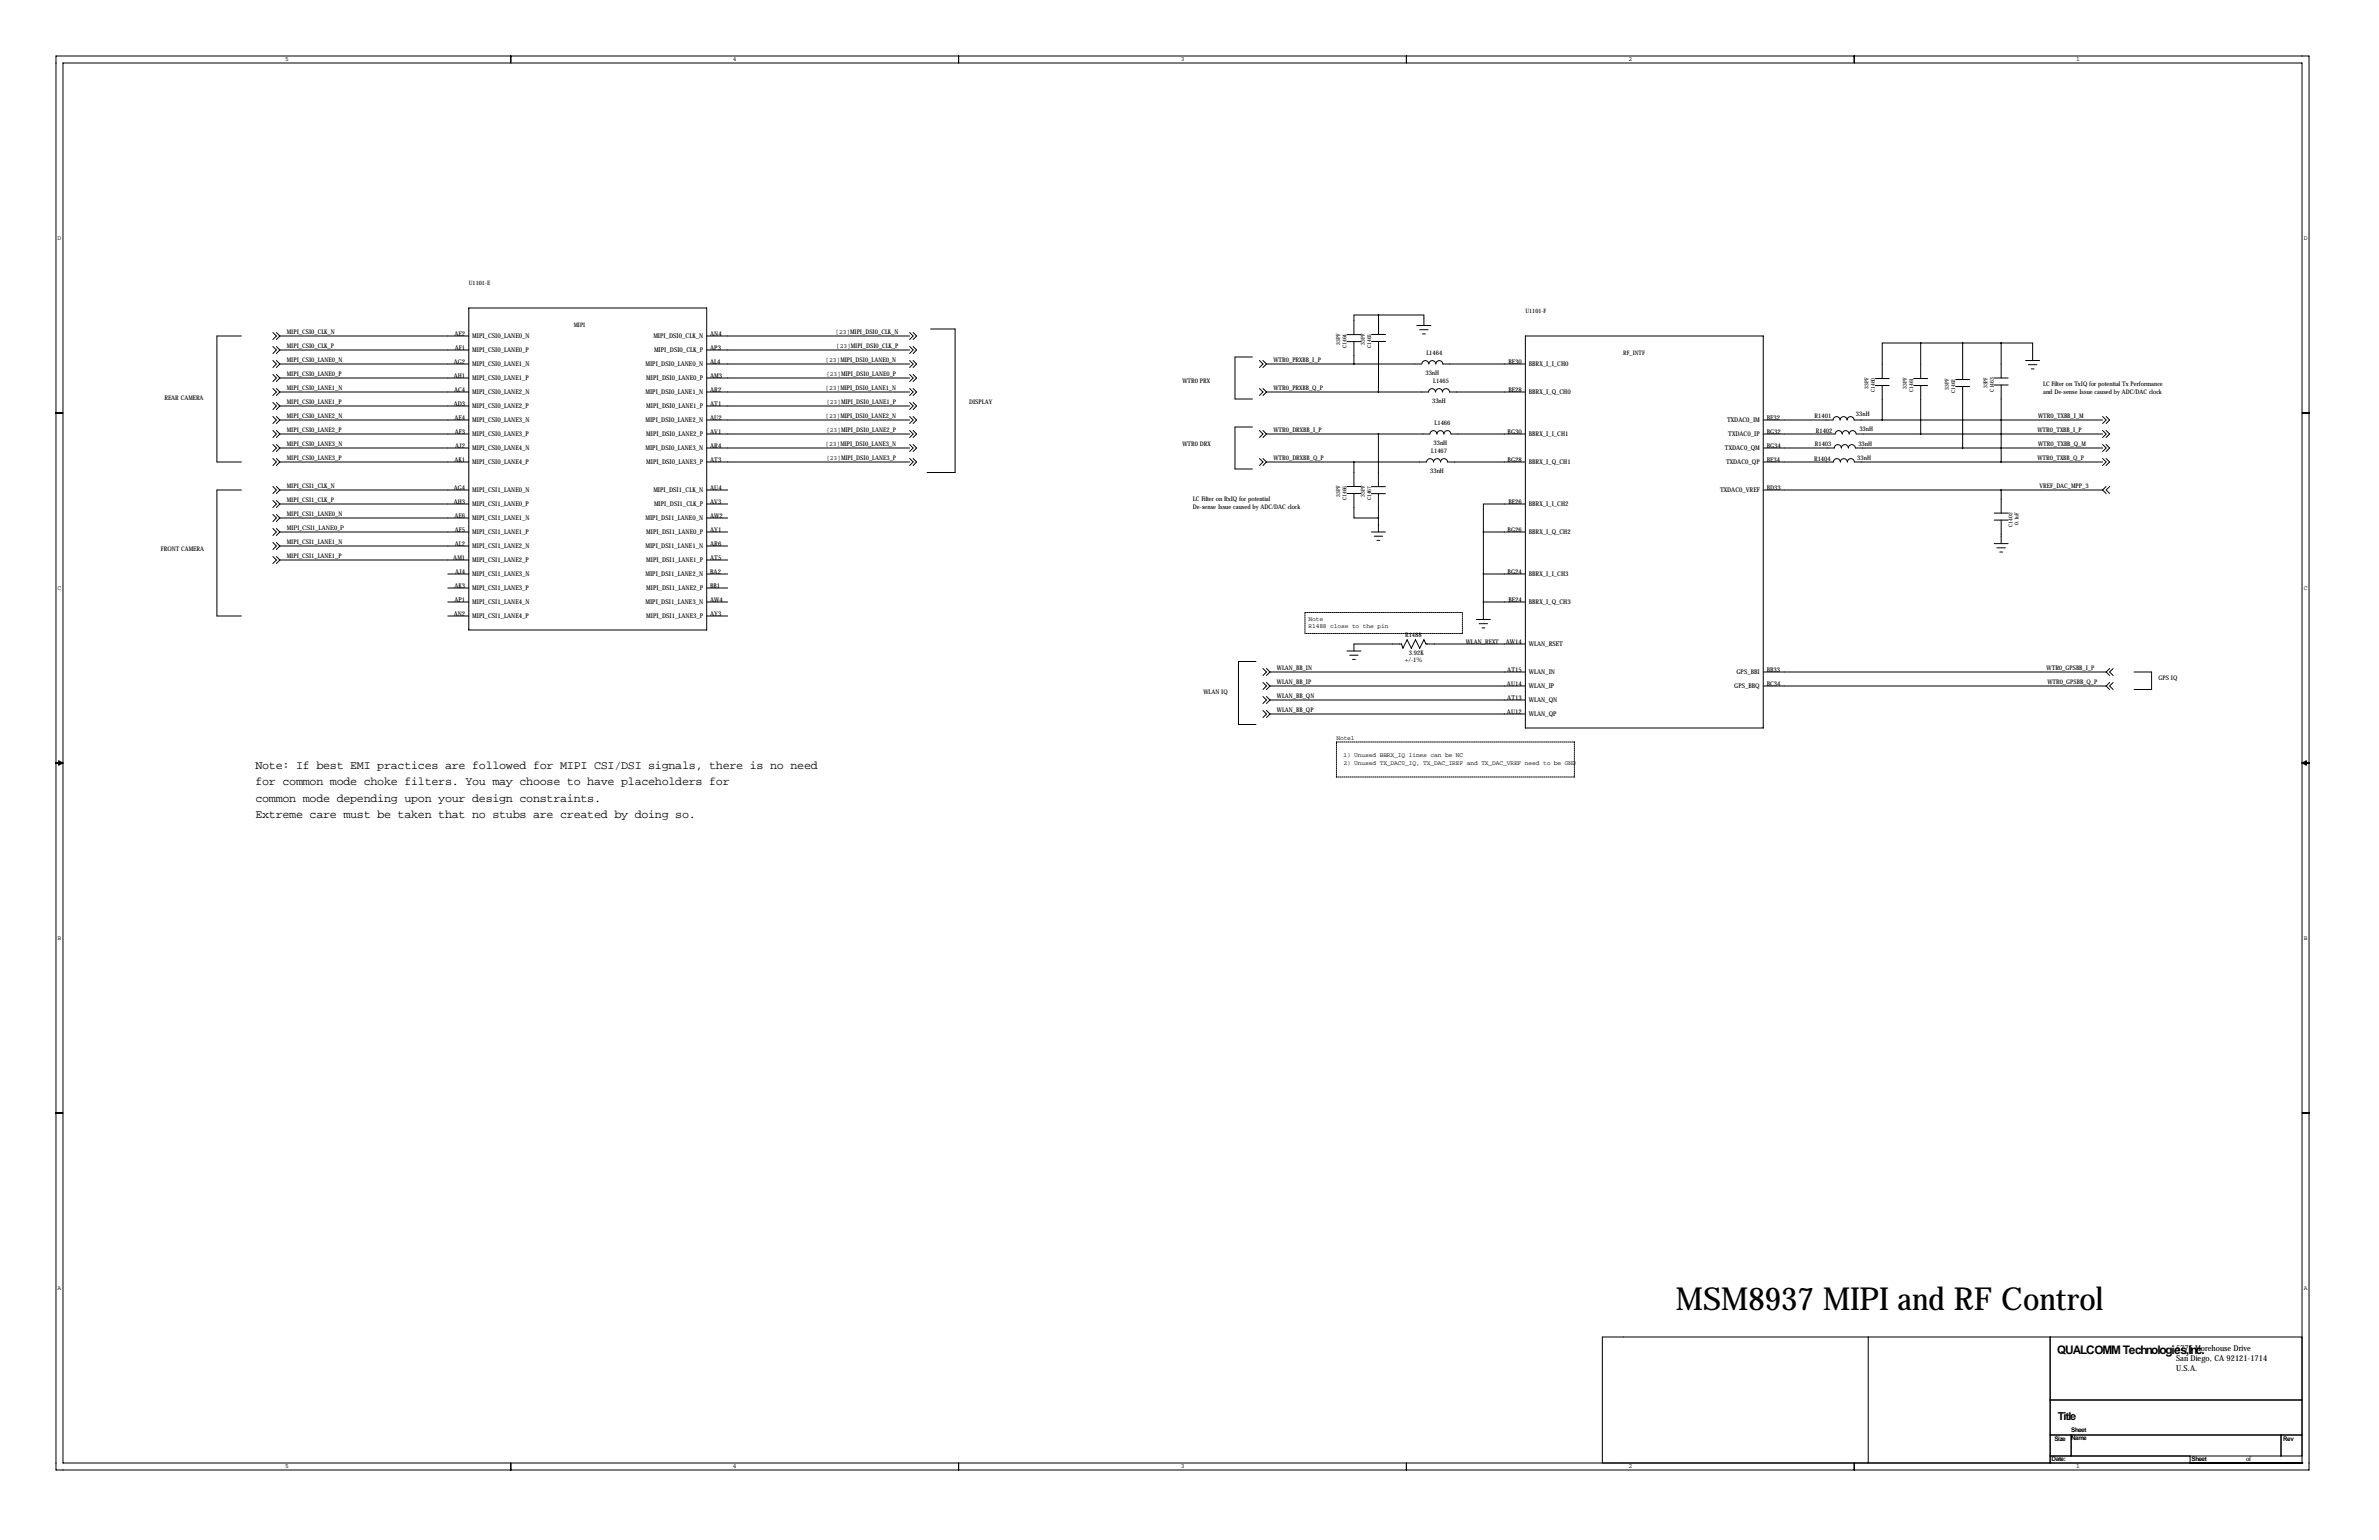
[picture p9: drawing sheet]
<svg xmlns="http://www.w3.org/2000/svg" width="864mm" height="559mm" viewBox="0 0 864 559" stroke-linecap="round" stroke-linejoin="round" font-family="sans-serif">
<defs><g id="words">
<text font-size="11.5" x="608.3" y="475.5">MSM8937 MIPI and RF Control</text>
<g font-size="4.3">
<text x="92.7" y="279.1">Note: If best EMI practices are followed for MIPI CSI/DSI signals, there is no need</text>
<text x="92.7" y="285">for common mode choke filters. You may choose to have placeholders for</text>
<text x="92.7" y="290.8">common mode depending upon your design constraints.</text>
<text x="92.7" y="296.7">Extreme care must be taken that no stubs are created by doing so.</text>
<text x="746.8" y="491.2">QUALCOMM Technologies,Inc.</text>
</g>
<text font-size="4" x="747" y="515.1">Title</text>
<g font-size="3">
<text x="789.9" y="490.1">5775 Morehouse Drive</text>
<text x="789.9" y="497.6">U.S.A.</text>
<text x="789.9" y="493.8">San Diego, CA 92121-1714</text>
</g>
<g font-size="2.4">
<text x="165" y="121.9">AE2</text>
<text x="171.4" y="122.8">MIPI_CSI0_LANE0_N</text>
<text x="237.2" y="122.8">MIPI_DSI0_CLK_N</text>
<text x="257.8" y="121.9">AN4</text>
<text x="165.1" y="127">AF1</text>
<text x="171.4" y="127.8">MIPI_CSI0_LANE0_P</text>
<text x="237.5" y="127.8">MIPI_DSI0_CLK_P</text>
<text x="257.8" y="127">AP3</text>
<text x="164.7" y="132.1">AG2</text>
<text x="164.7" y="137.2">AH1</text>
<text x="171.4" y="132.9">MIPI_CSI0_LANE1_N</text>
<text x="171.4" y="138">MIPI_CSI0_LANE1_P</text>
<text x="234.3" y="132.9">MIPI_DSI0_LANE0_N</text>
<text x="234.6" y="138">MIPI_DSI0_LANE0_P</text>
<text x="257.8" y="132.1">AL4</text>
<text x="257.8" y="137.2">AM3</text>
<text x="547.6" y="132.1">BE30</text>
<text x="555" y="132.9">BBRX_I_I_CH0</text>
<text x="164.8" y="142.2">AC4</text>
<text x="171.4" y="143.1">MIPI_CSI0_LANE2_N</text>
<text x="234.3" y="143.1">MIPI_DSI0_LANE1_N</text>
<text x="257.8" y="142.2">AR2</text>
<text x="547.6" y="142.2">BE28</text>
<text x="555" y="143.1">BBRX_I_Q_CH0</text>
<text x="164.7" y="147.3">AD3</text>
<text x="171.4" y="148.2">MIPI_CSI0_LANE2_P</text>
<text x="234.6" y="148.2">MIPI_DSI0_LANE1_P</text>
<text x="257.8" y="147.3">AT1</text>
<text x="165" y="152.4">AE4</text>
<text x="171.4" y="153.2">MIPI_CSI0_LANE3_N</text>
<text x="234.3" y="153.2">MIPI_DSI0_LANE2_N</text>
<text x="257.8" y="152.4">AU2</text>
<text x="627" y="153.2">TXDAC0_IM</text>
<text x="641.3" y="152.4">BE32</text>
<text x="165.1" y="157.5">AF3</text>
<text x="171.4" y="158.3">MIPI_CSI0_LANE3_P</text>
<text x="234.6" y="158.3">MIPI_DSI0_LANE2_P</text>
<text x="257.8" y="157.5">AV1</text>
<text x="547.3" y="157.5">BG30</text>
<text x="555" y="158.3">BBRX_I_I_CH1</text>
<text x="627.4" y="158.3">TXDAC0_IP</text>
<text x="641.3" y="157.5">BG32</text>
<text x="165" y="167.6">AK1</text>
<text x="165.2" y="162.6">AJ2</text>
<text x="171.4" y="163.4">MIPI_CSI0_LANE4_N</text>
<text x="234.3" y="163.4">MIPI_DSI0_LANE3_N</text>
<text x="257.8" y="162.6">AR4</text>
<text x="257.8" y="167.6">AT3</text>
<text x="547.3" y="167.6">BG28</text>
<text x="626.2" y="163.4">TXDAC0_QM</text>
<text x="641.3" y="162.6">BG34</text>
<text x="641.3" y="167.6">BE34</text>
<text x="171.4" y="168.5">MIPI_CSI0_LANE4_P</text>
<text x="234.6" y="168.5">MIPI_DSI0_LANE3_P</text>
<text x="555" y="168.5">BBRX_I_Q_CH1</text>
<text x="626.6" y="168.5">TXDAC0_QP</text>
<text x="164.7" y="177.8">AG4</text>
<text x="171.4" y="178.6">MIPI_CSI1_LANE0_N</text>
<text x="237.2" y="178.6">MIPI_DSI1_CLK_N</text>
<text x="257.8" y="177.8">AU4</text>
<text x="624.4" y="178.6">TXDAC0_VREF</text>
<text x="641.3" y="177.8">BD33</text>
<text x="164.7" y="182.9">AH3</text>
<text x="171.4" y="183.7">MIPI_CSI1_LANE0_P</text>
<text x="237.5" y="183.7">MIPI_DSI1_CLK_P</text>
<text x="257.8" y="182.9">AV3</text>
<text x="547.6" y="182.9">BE26</text>
<text x="555" y="183.7">BBRX_I_I_CH2</text>
<text x="165" y="188">AE6</text>
<text x="171.4" y="188.8">MIPI_CSI1_LANE1_N</text>
<text x="234.3" y="188.8">MIPI_DSI1_LANE0_N</text>
<text x="257.8" y="188">AW</text>
<text x="261.2" y="188">2</text>
<text x="165.1" y="193">AF5</text>
<text x="171.4" y="193.9">MIPI_CSI1_LANE1_P</text>
<text x="234.6" y="193.9">MIPI_DSI1_LANE0_P</text>
<text x="257.8" y="193">AY1</text>
<text x="547.3" y="193">BG26</text>
<text x="555" y="193.9">BBRX_I_Q_CH2</text>
<text x="164.6" y="203.2">AM1</text>
<text x="165.1" y="198.1">AL2</text>
<text x="171.4" y="199">MIPI_CSI1_LANE2_N</text>
<text x="234.3" y="199">MIPI_DSI1_LANE1_N</text>
<text x="257.8" y="198.1">AR6</text>
<text x="257.8" y="203.2">AT5</text>
<text x="165.2" y="208.3">AJ4</text>
<text x="171.4" y="204">MIPI_CSI1_LANE2_P</text>
<text x="171.4" y="209.1">MIPI_CSI1_LANE3_N</text>
<text x="234.3" y="209.1">MIPI_DSI1_LANE2_N</text>
<text x="234.6" y="204">MIPI_DSI1_LANE1_P</text>
<text x="257.8" y="208.3">BA2</text>
<text x="547.3" y="208.3">BG24</text>
<text x="555" y="209.1">BBRX_I_I_CH3</text>
<text x="165" y="213.4">AK3</text>
<text x="171.4" y="214.2">MIPI_CSI1_LANE3_P</text>
<text x="234.6" y="214.2">MIPI_DSI1_LANE2_P</text>
<text x="257.8" y="213.4">BB1</text>
<text x="165" y="218.4">AP1</text>
<text x="171.4" y="219.3">MIPI_CSI1_LANE4_N</text>
<text x="234.3" y="219.3">MIPI_DSI1_LANE3_N</text>
<text x="257.8" y="218.4">AW</text>
<text x="261.2" y="218.4">4</text>
<text x="547.6" y="218.4">BE24</text>
<text x="555" y="219.3">BBRX_I_Q_CH3</text>
<text x="164.7" y="223.5">AN2</text>
<text x="171.4" y="224.4">MIPI_CSI1_LANE4_P</text>
<text x="234.6" y="224.4">MIPI_DSI1_LANE3_P</text>
<text x="257.8" y="223.5">AY3</text>
<text x="546.6" y="233.7">AW</text>
<text x="550" y="233.7">14</text>
<text x="555" y="234.5">W</text>
<text x="556.9" y="234.5">LAN_RSET</text>
<text x="547.2" y="243.8">AT15</text>
<text x="555" y="244.7">W</text>
<text x="556.9" y="244.7">LAN_IN</text>
<text x="630.4" y="244.7">GPS_BBI</text>
<text x="641.3" y="243.8">BB33</text>
<text x="547" y="248.9">AU14</text>
<text x="555" y="249.8">W</text>
<text x="556.9" y="249.8">LAN_IP</text>
<text x="629.6" y="249.8">GPS_BBQ</text>
<text x="641.3" y="248.9">BC34</text>
<text x="547.2" y="254">AT13</text>
<text x="555" y="254.8">W</text>
<text x="556.9" y="254.8">LAN_QN</text>
<text x="547" y="259.1">AU12</text>
<text x="555" y="259.9">W</text>
<text x="556.9" y="259.9">LAN_QP</text>
</g>
<g font-size="2.3">
<text x="103.5" y="22.2">5</text>
<text x="266" y="22.2">4</text>
<text x="428.6" y="22.2">3</text>
<text x="591.2" y="22.2">2</text>
<text x="753.7" y="22.2">1</text>
<text x="20.9" y="87">D</text>
<text x="836.3" y="87">D</text>
<text x="104.1" y="121.2">MIPI_CSI0_CLK_N</text>
<text x="303.3" y="121.2">[23]MIPI_DSI0_CLK_N</text>
<text x="104.1" y="126.2">MIPI_CSI0_CLK_P</text>
<text x="104.1" y="131.3">MIPI_CSI0_LANE0_N</text>
<text x="299.7" y="131.3">[23]MIPI_DSI0_LANE0_N</text>
<text x="303.5" y="126.2">[23]MIPI_DSI0_CLK_P</text>
<text x="462.3" y="131.3">W</text>
<text x="464.1" y="131.3">TR0_PRXBB_I_P</text>
<text x="517.8" y="128.8">L1464</text>
<text x="104.1" y="136.4">MIPI_CSI0_LANE0_P</text>
<text x="300" y="136.4">[23]MIPI_DSI0_LANE0_P</text>
<text x="517.4" y="136.2">33nH</text>
<text x="104.1" y="141.5">MIPI_CSI0_LANE1_N</text>
<text x="299.7" y="141.5">[23]MIPI_DSI0_LANE1_N</text>
<text x="429.3" y="138.9">W</text>
<text x="431.1" y="138.9">TR0 PRX</text>
<text x="462.3" y="141.5">W</text>
<text x="464.1" y="141.5">TR0_PRXBB_Q_P</text>
<text x="520.2" y="138.9">L1465</text>
<text x="741.7" y="140">LC Filter on TxIQ for potential Tx Performance</text>
<text x="741.7" y="142.8">and De-sense Issue caused by ADC/DAC clock</text>
<text x="59.7" y="145.3">REAR CAMERA</text>
<text x="104.1" y="146.6">MIPI_CSI0_LANE1_P</text>
<text x="300" y="146.6">[23]MIPI_DSI0_LANE1_P</text>
<text x="351.8" y="146.6">DISPLAY</text>
<text x="519.9" y="146.4">33nH</text>
<text x="104.1" y="151.6">MIPI_CSI0_LANE2_N</text>
<text x="299.7" y="151.6">[23]MIPI_DSI0_LANE2_N</text>
<text x="520.7" y="154.2">L1466</text>
<text x="658.7" y="151.7">R1401</text>
<text x="673.7" y="151.1">33nH</text>
<text x="739.9" y="151.6">W</text>
<text x="741.7" y="151.6">TR0_TXBB_I_M</text>
<text x="104.1" y="156.7">MIPI_CSI0_LANE2_P</text>
<text x="104.1" y="161.8">MIPI_CSI0_LANE3_N</text>
<text x="299.7" y="161.8">[23]MIPI_DSI0_LANE3_N</text>
<text x="300" y="156.7">[23]MIPI_DSI0_LANE2_P</text>
<text x="429.3" y="161.8">W</text>
<text x="431.1" y="161.8">TR0 DRX</text>
<text x="462.3" y="156.7">W</text>
<text x="464.1" y="156.7">TR0_DRXBB_I_P</text>
<text x="520.4" y="161.6">33nH</text>
<text x="659.1" y="157.1">R1402</text>
<text x="674.6" y="161.8">33nH</text>
<text x="675" y="156.6">33nH</text>
<text x="739.6" y="156.7">W</text>
<text x="739.9" y="161.8">W</text>
<text x="741.5" y="156.7">TR0_TXBB_I_P</text>
<text x="741.7" y="161.8">TR0_TXBB_Q_M</text>
<text x="104.1" y="166.9">MIPI_CSI0_LANE3_P</text>
<text x="300" y="166.9">[23]MIPI_DSI0_LANE3_P</text>
<text x="462.3" y="166.9">W</text>
<text x="464.1" y="166.9">TR0_DRXBB_Q_P</text>
<text x="519.5" y="164.3">L1467</text>
<text x="658.5" y="167.1">R1404</text>
<text x="658.8" y="162">R1403</text>
<text x="674.2" y="166.9">33nH</text>
<text x="739.6" y="166.9">W</text>
<text x="741.5" y="166.9">TR0_TXBB_Q_P</text>
<text x="519.2" y="171.8">33nH</text>
<text x="104.1" y="177">MIPI_CSI1_CLK_N</text>
<text x="740.4" y="177">VREF_DAC_MPP_3</text>
<text x="104.1" y="182.1">MIPI_CSI1_CLK_P</text>
<text x="433.1" y="181.9">LC Filter on RxIQ for potential</text>
<text x="433.1" y="184.8">De-sense Issue caused by ADC/DAC clock</text>
<text x="104.1" y="187.2">MIPI_CSI1_LANE0_N</text>
<text x="104.1" y="192.3">MIPI_CSI1_LANE0_P</text>
<text x="104.1" y="197.4">MIPI_CSI1_LANE1_N</text>
<text x="58.4" y="199.9">FRONT CAMERA</text>
<text x="104.1" y="202.4">MIPI_CSI1_LANE1_P</text>
<text x="20.9" y="214">C</text>
<text x="836.3" y="214">C</text>
<text x="475" y="225.3">Note</text>
<text x="475" y="227.8">R1488 close to the pin</text>
<text x="510" y="231.1">R1488</text>
<text x="532.1" y="233.7">W</text>
<text x="534" y="233.7">LAN_REXT</text>
<text x="511.4" y="237.8">3.92K</text>
<text x="463.5" y="243.1">W</text>
<text x="465.4" y="243.1">LAN_BB_IN</text>
<text x="509.9" y="240.4">+/-1%</text>
<text x="742.9" y="243.1">W</text>
<text x="744.8" y="243.1">TR0_GPSBB_I_P</text>
<text x="436.9" y="252">W</text>
<text x="438.7" y="252">LAN IQ</text>
<text x="463.5" y="248.2">W</text>
<text x="465.4" y="248.2">LAN_BB_IP</text>
<text x="743.2" y="248.2">W</text>
<text x="745" y="248.2">TR0_GPSBB_Q_P</text>
<text x="783.6" y="246.9">GPS IQ</text>
<text x="463.5" y="253.2">W</text>
<text x="465.4" y="253.2">LAN_BB_QN</text>
<text x="463.5" y="258.3">W</text>
<text x="465.4" y="258.3">LAN_BB_QP</text>
<text x="485.1" y="268.5">Note1</text>
<text x="487.7" y="274.6">1) Unused BBRX_IQ lines can be NC</text>
<text x="487.7" y="277.5">2) Unused TX_DAC0_IQ, TX_DAC_IREF and TX_DAC_VREF need to be GND</text>
<text x="20.9" y="341">B</text>
<text x="836.3" y="341">B</text>
<text x="20.9" y="468">A</text>
<text x="836.3" y="468">A</text>
<text x="751.8" y="519.6">Sheet</text>
<text x="745.7" y="522.7">Size</text>
<text x="751.8" y="522.5">Name</text>
<text x="828.8" y="523">Rev</text>
<text x="103.5" y="532.8">5</text>
<text x="266" y="532.8">4</text>
<text x="428.6" y="532.8">3</text>
<text x="591.2" y="532.8">2</text>
<text x="744.7" y="530.1">Date:</text>
<text x="753.7" y="532.8">1</text>
<text x="795.5" y="530.1">Sheet</text>
<text x="815.3" y="530.1">of</text>
</g>
<g font-size="2.2">
<text x="170.2" y="103.4">U1101-E</text>
<text x="553.7" y="113.5">U1101-F</text>
<text x="208.3" y="118.6">MIPI</text>
<text x="589.3" y="128.8">RF_INTF</text>
</g>
<g font-size="2">
<text x="486.5" y="125.1" transform="rotate(-90 486.5 125.1)">33PF</text>
<text x="495.5" y="125.1" transform="rotate(-90 495.5 125.1)">33PF</text>
<text x="488.8" y="126.3" transform="rotate(-90 488.8 126.3)">C1464</text>
<text x="497.7" y="126.3" transform="rotate(-90 497.7 126.3)">C1465</text>
<text x="678.3" y="141.1" transform="rotate(-90 678.3 141.1)">33PF</text>
<text x="680.6" y="142.3" transform="rotate(-90 680.6 142.3)">C1460</text>
<text x="692.3" y="141.1" transform="rotate(-90 692.3 141.1)">33PF</text>
<text x="694.5" y="142.3" transform="rotate(-90 694.5 142.3)">C1461</text>
<text x="707.5" y="141.4" transform="rotate(-90 707.5 141.4)">33PF</text>
<text x="709.8" y="142.7" transform="rotate(-90 709.8 142.7)">C1462</text>
<text x="721.5" y="140.9" transform="rotate(-90 721.5 140.9)">33PF</text>
<text x="723.8" y="142.1" transform="rotate(-90 723.8 142.1)">C1463</text>
<text x="486.5" y="180.2" transform="rotate(-90 486.5 180.2)">33PF</text>
<text x="488.8" y="181.5" transform="rotate(-90 488.8 181.5)">C1466</text>
<text x="495.4" y="180.3" transform="rotate(-90 495.4 180.3)">33PF</text>
<text x="497.7" y="181.5" transform="rotate(-90 497.7 181.5)">C1467</text>
<text x="730.5" y="191.1" transform="rotate(-90 730.5 191.1)">C1402</text>
<text x="732.8" y="190.4" transform="rotate(-90 732.8 190.4)">0.1uF</text>
</g>
</g></defs>
<g fill="none" stroke="#000" stroke-width=".36">
<path d="M20.3 20.3h817.9v513.1h-817.9zM22.9 22.9h812.8v508h-812.8zM185.4 20.3v2.6M348 20.3v2.6M510.5 20.3v2.6M673.1 20.3v2.6M170.2 111.8h86.3v116.8h-86.3zM337.8 119.4h8.9v52h-10.2M500.4 114.3h-8.9v7.1M500.4 114.3h16.5v3.8M500.4 114.3v7.1M514.3 118.1h5.1"/>
<path d="M515.4 119.6h3M87.6 121.9h-8.9v45.7h8.9M99.1 125.7l1.2 1.3-1.2 1.3M99.1 120.6l1.2 1.3-1.2 1.3M99.1 130.8l1.2 1.3-1.2 1.2M99.1 135.9l1.2 1.3-1.2 1.2M100.3 125.7l1.3 1.3M100.3 120.6l1.3 1.3M100.3 130.8l1.3 1.3M100.3 135.9l1.3 1.3M101.6 121.9h68.6M101.6 127h68.6"/>
<path d="M101.6 132.1h68.6M101.6 137.2h68.6M101.6 127l-1.3 1.3M101.6 121.9l-1.3 1.3M101.6 132.1l-1.3 1.2M101.6 137.2l-1.3 1.2M256.5 121.9h73.7M256.5 127h73.7M256.5 132.1h73.7M256.5 137.2h73.7M330.2 125.7l1.3 1.3-1.3 1.3M330.2 120.6l1.3 1.3-1.3 1.3"/>
<path d="M330.2 135.9l1.3 1.3-1.3 1.2M330.2 130.8l1.3 1.3-1.3 1.2M331.5 125.7l1.2 1.3-1.2 1.3M331.5 120.6l1.2 1.3-1.2 1.3M331.5 135.9l1.2 1.3-1.2 1.2M331.5 130.8l1.2 1.3-1.2 1.2M454.7 129.5h-6.4v15.3h6.4M457.2 130.8l1.3 1.3-1.3 1.2M458.5 130.8l1.2 1.3M459.7 132.1h56.4a1.27 1.27 0 0 1 1.3-1.2 1.27 1.27 0 0 1 1.3 1.2 1.27 1.27 0 0 1 1.2-1.2 1.27 1.27 0 0 1 1.3 1.2 1.27 1.27 0 0 1 1.3-1.2 1.27 1.27 0 0 1 1.2 1.2h30M459.7 132.1l-1.2 1.2M488.9 121.4h5.1"/>
<path d="M488.9 124h5.1M491.5 124v8.1M497.9 121.4h5.1M497.9 123.9h5.1M500.4 123.9v18.3M516.4 121.2h1M553.7 121.9h86.4v142.3h-86.4zM680.7 137.4h5.1M680.7 139.9h5.1M683.3 139.9v12.5M694.7 137.4h5.1M694.7 139.9h5.1"/>
<path d="M697.2 124.5h-13.9v12.9M697.2 124.5v12.9M697.2 139.9v17.6M697.2 124.5h29.2M709.9 137.7h5.1M712.5 124.5v13.2M723.9 137.2h5.1M723.9 139.7h5.1M726.4 124.5h11.5v6.3M726.4 124.5v12.7M726.4 139.7v27.9M735.3 130.8h5.1"/>
<path d="M736.3 132.3h3.1M737.4 133.9h1M20.3 149.9h2.6M99.1 141l1.2 1.2-1.2 1.3M99.1 146.1l1.2 1.2-1.2 1.3M99.1 151.1l1.2 1.3-1.2 1.3M99.1 156.2l1.2 1.3-1.2 1.3M100.3 141l1.3 1.2M100.3 146.1l1.3 1.2M100.3 151.1l1.3 1.3M100.3 156.2l1.3 1.3M101.6 142.2h68.6"/>
<path d="M101.6 147.3h68.6M101.6 152.4h68.6M101.6 157.5h68.6M101.6 142.2l-1.3 1.3M101.6 147.3l-1.3 1.3M101.6 152.4l-1.3 1.3M101.6 157.5l-1.3 1.3M256.5 142.2h73.7M256.5 147.3h73.7M256.5 152.4h73.7M256.5 157.5h73.7M330.2 146.1l1.3 1.2-1.3 1.3"/>
<path d="M330.2 141l1.3 1.2-1.3 1.3M330.2 151.1l1.3 1.3-1.3 1.3M330.2 156.2l1.3 1.3-1.3 1.3M331.5 146.1l1.2 1.2-1.2 1.3M331.5 141l1.2 1.2-1.2 1.3M331.5 151.1l1.2 1.3-1.2 1.3M331.5 156.2l1.2 1.3-1.2 1.3M454.7 154.9h-6.4v15.3h6.4M457.2 141l1.3 1.2-1.3 1.3M457.2 156.2l1.3 1.3-1.3 1.3M458.5 141l1.2 1.2M458.5 156.2l1.2 1.3"/>
<path d="M459.7 142.2h58.9a1.27 1.27 0 0 1 1.2-1.2 1.27 1.27 0 0 1 1.3 1.2 1.27 1.27 0 0 1 1.3-1.2 1.27 1.27 0 0 1 1.2 1.2 1.27 1.27 0 0 1 1.3-1.2 1.27 1.27 0 0 1 1.3 1.2h27.5M459.7 157.5h59.4a1.27 1.27 0 0 1 1.2-1.2 1.27 1.27 0 0 1 1.3 1.2 1.27 1.27 0 0 1 1.3-1.2 1.27 1.27 0 0 1 1.3 1.2 1.27 1.27 0 0 1 1.2-1.2 1.27 1.27 0 0 1 1.3 1.2h27M459.7 142.2l-1.2 1.3M459.7 157.5l-1.2 1.3M500.4 157.5v19.1M640.1 152.4h25.3a1.27 1.27 0 0 1 1.3-1.2 1.27 1.27 0 0 1 1.3 1.2 1.27 1.27 0 0 1 1.2-1.2 1.27 1.27 0 0 1 1.3 1.2 1.27 1.27 0 0 1 1.3-1.2 1.27 1.27 0 0 1 1.2 1.2h90.3M640.1 157.5h26.1a1.27 1.27 0 0 1 1.3-1.2 1.27 1.27 0 0 1 1.2 1.2 1.27 1.27 0 0 1 1.3-1.2 1.27 1.27 0 0 1 1.3 1.2 1.27 1.27 0 0 1 1.2-1.2 1.27 1.27 0 0 1 1.3 1.2h89.5M709.9 140.3h5.1M712.5 140.3v22.3M763.3 151.1l1.2 1.3-1.2 1.3M763.3 156.2l1.2 1.3-1.2 1.3M764.5 151.1l1.3 1.3-1.3 1.3"/>
<path d="M764.5 156.2l1.3 1.3-1.3 1.3M835.7 149.9h2.5M87.6 177.8h-8.9v45.7h8.9M99.1 176.5l1.2 1.3-1.2 1.3M99.1 161.3l1.2 1.3-1.2 1.2M99.1 166.4l1.2 1.2-1.2 1.3M100.3 176.5l1.3 1.3M100.3 161.3l1.3 1.3M100.3 166.4l1.3 1.2M101.6 167.6h68.6M101.6 177.8h68.6M101.6 162.6h68.6"/>
<path d="M101.6 177.8l-1.3 1.3M101.6 162.6l-1.3 1.2M101.6 167.6l-1.3 1.3M256.5 167.6h73.7M256.5 177.8h7.7M256.5 162.6h73.7M330.2 161.3l1.3 1.3-1.3 1.2M330.2 166.4l1.3 1.2-1.3 1.3M331.5 161.3l1.2 1.3-1.2 1.2M331.5 166.4l1.2 1.2-1.2 1.3M457.2 166.4l1.3 1.2-1.3 1.3M458.5 166.4l1.2 1.2"/>
<path d="M459.7 167.6h58.2a1.27 1.27 0 0 1 1.2-1.2 1.27 1.27 0 0 1 1.3 1.2 1.27 1.27 0 0 1 1.3-1.2 1.27 1.27 0 0 1 1.2 1.2 1.27 1.27 0 0 1 1.3-1.2 1.27 1.27 0 0 1 1.3 1.2h28.2M459.7 167.6l-1.2 1.3M488.9 176.5h5.1M488.9 179.1h5.1M491.5 179.1v8.9h8.9M491.5 167.6v8.9M497.8 176.6h5.1M497.8 179.1h5.1M500.4 179.1v13.9M640.1 162.6l25.8-.1a1.27 1.27 0 0 1 1.3-1.2 1.27 1.27 0 0 1 1.2 1.2 1.27 1.27 0 0 1 1.3-1.2 1.27 1.27 0 0 1 1.3 1.2 1.27 1.27 0 0 1 1.2-1.2 1.27 1.27 0 0 1 1.3 1.3h89.8M640.1 167.6h25.4a1.27 1.27 0 0 1 1.3-1.2 1.27 1.27 0 0 1 1.3 1.2 1.27 1.27 0 0 1 1.2-1.2 1.27 1.27 0 0 1 1.3 1.2 1.27 1.27 0 0 1 1.3-1.2 1.27 1.27 0 0 1 1.2 1.2h90.2M640.1 177.8h123.2"/>
<path d="M726.4 177.8v8.4M763.3 161.3l1.2 1.3-1.2 1.2M763.3 166.4l1.2 1.2-1.2 1.3M763.3 177.8l1.2 1.3M764.5 161.3l1.3 1.3-1.3 1.2M764.5 166.4l1.3 1.2-1.3 1.3M764.5 176.5l-1.2 1.3M765.8 176.5l-1.3 1.3 1.3 1.3M99.1 186.7l1.2 1.3-1.2 1.2M99.1 191.8l1.2 1.2-1.2 1.3M99.1 181.6l1.2 1.3-1.2 1.2M99.1 196.8l1.2 1.3-1.2 1.3"/>
<path d="M100.3 186.7l1.3 1.3M100.3 191.8l1.3 1.2M100.3 181.6l1.3 1.3M100.3 196.8l1.3 1.3M101.6 182.9h68.6M101.6 188h68.6M101.6 193h68.6M101.6 198.1h68.6M101.6 188l-1.3 1.2M101.6 193l-1.3 1.3M101.6 182.9l-1.3 1.2M101.6 198.1l-1.3 1.3"/>
<path d="M256.5 182.9h7.7M256.5 188h7.7M256.5 193h7.7M256.5 198.1h7.7M497.8 193h5.1M498.9 194.6h3M499.9 196.1h1M538.5 193h15.2M538.5 193v31.8M553.7 182.9h-15.2v10.1M723.9 186.2h5.1M723.9 188.7h5.1"/>
<path d="M723.9 197.3h5.1M724.9 198.8h3.1M726.4 188.7v8.6M99.1 201.9l1.2 1.3-1.2 1.3M100.3 201.9l1.3 1.3M101.6 203.2h68.6M101.6 203.2l-1.3 1.3M162.6 208.3h7.6M162.6 213.4h7.6M162.6 218.4h7.6M256.5 203.2h7.7M256.5 208.3h7.7"/>
<path d="M256.5 213.4h7.7M256.5 218.4h7.7M538.5 208.3h15.2M538.5 218.4h15.2M725.9 200.3h1M162.6 223.5h7.6M256.5 223.5h7.7M488.9 236.2h5.1M490 237.7h3M491 239.3h1M535.9 224.8h5.1M537 226.3h3"/>
<path d="M538 227.8h1M553.7 233.7h-36l-.8-1.5-1.5 3-1.6-3-1.5 3-1.5-3-1.5 3-.5-1.5h-17.3v2.5M455.9 240h-6.3v22.9h6.3M458.5 242.6l1.2 1.2-1.2 1.3M458.5 247.6l1.2 1.3-1.2 1.3M458.5 252.7l1.2 1.3-1.2 1.3M458.5 257.8l1.2 1.3-1.2 1.2M459.7 242.6l1.3 1.2M459.7 247.6l1.3 1.3M459.7 252.7l1.3 1.3M459.7 257.8l1.3 1.3M461 243.8h92.7"/>
<path d="M461 248.9h92.7M461 254h92.7M461 259.1h92.7M461 243.8l-1.3 1.3M461 248.9l-1.3 1.3M461 254l-1.3 1.3M461 259.1l-1.3 1.2M640.1 243.8h124.4M640.1 248.9h124.4M764.5 243.8l1.3 1.3M764.5 248.9l1.3 1.3M765.8 242.6l-1.3 1.2"/>
<path d="M765.8 247.6l-1.3 1.3M767.1 242.6l-1.3 1.2 1.3 1.3M767.1 247.6l-1.3 1.3 1.3 1.3M774.7 243.8h6.3v6.4h-6.3M20.3 276.9h2.6M21.3 276.1l1.6 .8-1.6 .7zM835.7 276.9h2.5M835.7 276.9l1.5-.8v1.5zM20.3 403.9h2.6M835.7 403.9h2.5M678.2 485.1v45.8M744.2 485.1v45.8"/>
<path d="M835.7 485.1h-254v45.8M744.2 508h91.5M185.4 530.9v2.5M348 530.9v2.5M510.5 530.9v2.5M673.1 530.9v2.5M744.2 520.7h91.5M744.2 528.3h91.5M751.8 520.7v7.6M795 530.9h.1M795 528.3v2.6M828 520.7v7.6"/>
<path d="M835.7 530.9h.1"/>
</g>
<path d="M473.7 229.9v-7.7M473.7 222.2h57.2M530.9 222.2v7.7M530.9 229.9h-57.2M485.1 269.2h86.4M571.5 269.2v12.7M485.1 281.9v-12.7M571.5 281.9h-86.4" fill="none" stroke="#000" stroke-width=".36" stroke-dasharray=".4 .4"/>
<path d="M683.2 152.4a.05 .05 0 0 0 .1 0 .05 .05 0 0 0-.1 0zM726.4 177.8a.05 .05 0 0 0 .1 0 .05 .05 0 0 0-.1 0zM726.4 124.5a.05 .05 0 0 0 .1 0 .05 .05 0 0 0-.1 0zM726.4 167.6a.05 .05 0 0 0 .1 0 .05 .05 0 0 0-.1 0z" fill="#000" stroke="#000" stroke-width=".51"/>
<use href="#words"/>
</svg>
